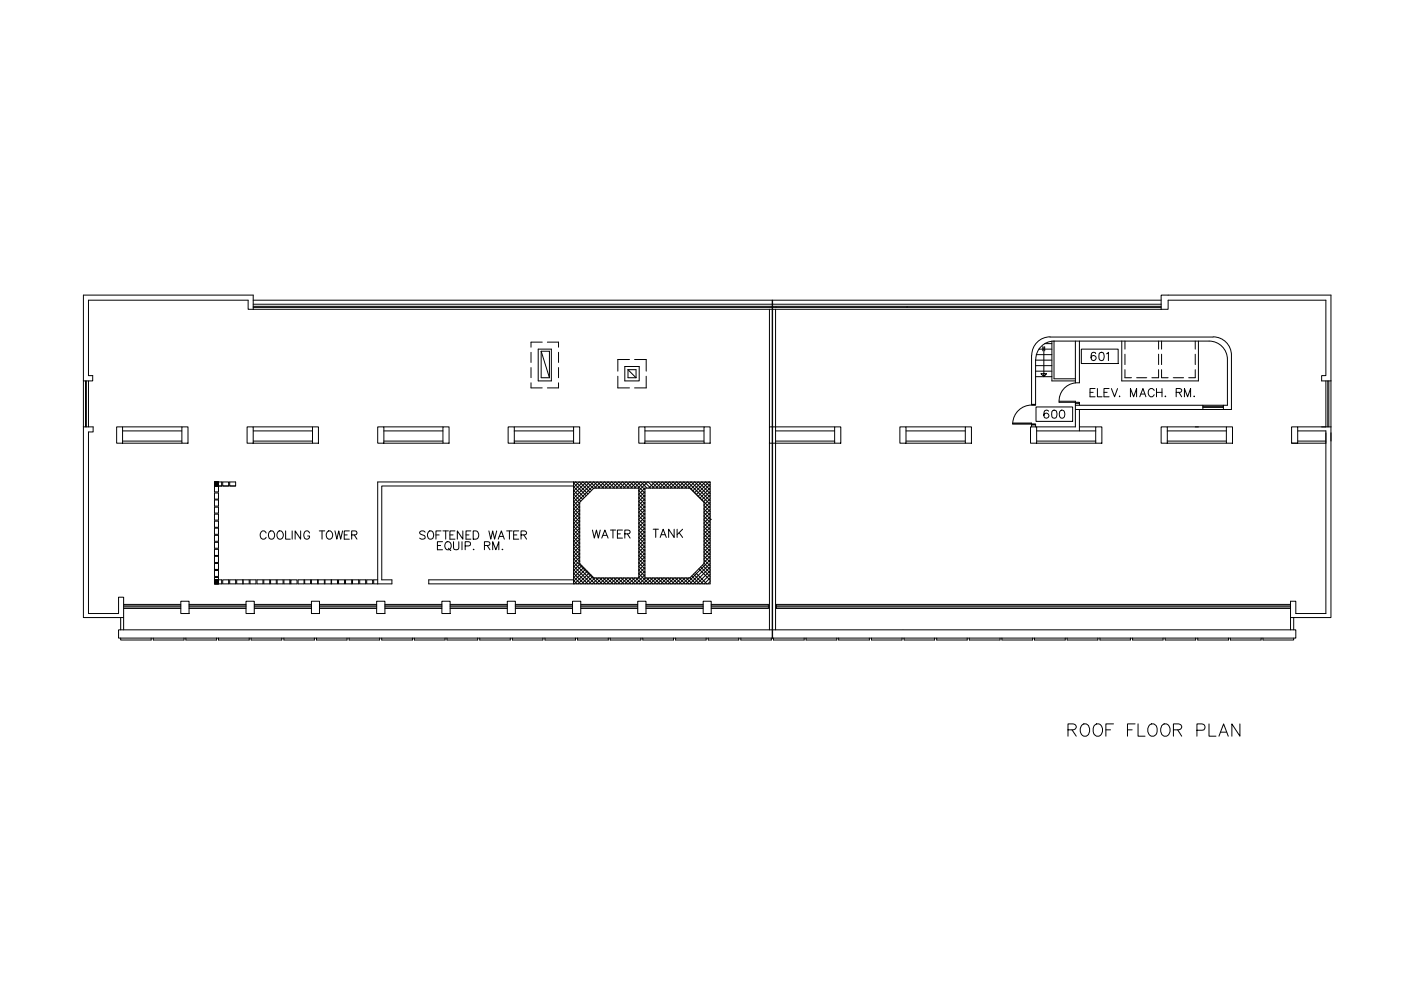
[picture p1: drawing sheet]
<svg xmlns="http://www.w3.org/2000/svg" width="420mm" height="297mm" viewBox="0 0 420 297" stroke-linecap="round" stroke-linejoin="round" font-family="sans-serif">
<!-- layer: 73-R$0$A-GLAZ-SILL -->
<g fill="none" stroke="#000" stroke-width=".3">
<path d="M75.9 92.7h272.3M75.9 91.2h272.3M25 114.2v13.8M26.5 114.2v13.8M397.6 114.2v13.8M360.7 122.7h6.2M360.7 121.5h6.2M37.1 181.2h17.1M37.1 182.4h17.1M56.7 181.2h17.1M56.7 182.4h17.1M76.3 181.2h17.1"/>
<path d="M76.3 182.4h17.1M95.8 181.2h17.2M95.8 182.4h17.2M115.4 181.2h17.1M115.4 182.4h17.1M135 181.2h17.1M135 182.4h17.1M154.6 181.2h17.1M154.6 182.4h17.1M174.2 181.2h17.1M174.2 182.4h17.1M193.7 181.2h17.2"/>
<path d="M193.7 182.4h17.2M213.3 181.2h17.1v1.2h-17.1M387 181.2h-154.2v1.2h154.2"/>
</g>
<!-- layer: 73-R$0$A-WALL -->
<g fill="none" stroke="#000" stroke-width=".3">
<path d="M25 88.5h50.9v4.2h-1.5v-2.7h-47.9v22.6h1.3v1.6h-2.8zM230.8 92.7v35.3M231.6 90v38M231.7 90v38M232.6 92.7v35.3h17.7M348.2 88.5h51v25.7h-2.8v-1.6h1.2v-22.6h-47.3v2.7h-2.1zM309.4 106.5v14.7h1.2v-13.4M314.9 101h48.9M314.9 101a5.5 5.5 0 0 0-5.5 5.5M322.5 102.2v12.5h1.2v-12.5M336.4 102.2v12h23v-12M337.4 110.8v2.4h1.9"/>
<path d="M337.4 102.2v2.4M337.4 106.2v3.1M340.9 113.2h3M347.5 102.2v2.4M347.5 106.2v3.1M347.5 110.8v2.4h-2.1M348.4 102.2v2.4M348.4 106.2v3.1M348.4 110.8v2.4h1.9M351.8 113.2h3.2M358.5 110.8v2.4h-2M358.5 102.2v2.4"/>
<path d="M358.5 106.2v3.1M363.8 101a5.5 5.5 0 0 1 5.5 5.5v16.2h-2.4v-1.2h1.2v-13.8a5.5 5.5 0 0 0-5.5-5.5h-46.5a5.5 5.5 0 0 0-5.5 5.5M25 128h2.9v1.5h-1.4v54.4h9.1v-4.9h1.5v6.1h-12.1zM36.8 132.2h17.7M36.8 132.8h17.7M36.8 128h17.7M36.8 129.2h17.7M75.9 132.2h17.8M75.9 132.8h17.8M75.9 128h17.8M75.9 129.2h17.8M115.1 132.2h17.7"/>
<path d="M115.1 132.8h17.7M115.1 128h17.7M115.1 129.2h17.7M154.2 132.2h17.8M154.2 132.8h17.8M154.2 128h17.8M154.2 129.2h17.8M193.4 132.2h17.7M193.4 132.8h17.7M193.4 128h17.7M193.4 129.2h17.7M230.8 132.8v56"/>
<path d="M231.6 132.8v58.5h-196v-2.5h196M231.7 132.8v58.5h39.1M232.6 132.2h17.7M232.6 129.2h17.7M250.3 132.8h-17.7v56M271.7 132.2h17.8M271.7 132.8h17.8M271.7 128h17.8M271.7 129.2h17.8M309.4 128v-.7h1.2v.7M310.9 132.2h17.7M310.9 132.8h17.7"/>
<path d="M310.9 129.2h17.7M322.5 120.9v7.1h-11.6M322.5 121.5h38.2v1.2h-38.2M323.7 128h4.9M323.7 120.9v.6M323.7 122.7v6.5M350.1 132.2h17.7M350.1 132.8h17.7M350.1 128h17.7M350.1 129.2h17.7M387.3 132.8h10.3M389.2 129.2h8.4v54.7h-9v-3.7h-1.6v4.9h12.2v-55.4"/>
<path d="M389.2 128h10v4.2M389.2 132.2h8.4M64.3 147.8h1.2v1.8h-1.2zM64.3 149.9h1.2v1.8h-1.2zM64.3 152h1.2v1.8h-1.2zM64.3 154.1h1.2v1.8h-1.2zM64.3 156.2h1.2v1.9h-1.2zM64.3 158.3h1.2v1.8h-1.2zM65.5 144.5v1.2h-1.2h1.2v1.7h-1.2v-2.9h2.2v1.2h-1M66.8 145.7h1.8v-1.2h-1.8v1.2h1.8M68.9 144.5h1.8v1.2h-1.8zM68.9 145.7h1.8"/>
<path d="M172 145.7h-57.5v28.1h3v1.2h-5.4v-1.2h1.2M172 144.5h-58.7v30.5M64.3 173.8h2.2v1.2h-2.2v-1.9h1.2v1.9M64.3 171h1.2v1.8h-1.2zM64.3 160.5h1.2v1.7h-1.2zM64.3 162.6h1.2v1.7h-1.2zM64.3 164.7h1.2v1.8h-1.2zM64.3 166.8h1.2v1.8h-1.2zM64.3 168.9h1.2v1.8h-1.2zM66.8 173.8h1.8v1.2h-1.8zM68.9 173.8h1.8v1.2h-1.8zM71 173.8h3.7v1.2h-3.7z"/>
<path d="M72.8 173.8v1.2M72.9 173.8v1.2M75 173.8h1.8v1.2h-1.8zM77.1 173.8h1.8v1.2h-1.8zM79.1 173.8h1.8v1.2h-1.8zM81.1 173.8h1.8v1.2h-1.8zM83.1 173.8h1.8v1.2h-1.8zM85.1 173.8h1.9v1.2h-1.9zM87.2 173.8h1.9v1.2h-1.9zM89.4 173.8h1.8v1.2h-1.8zM91.4 173.8h1.7v1.2h-1.7zM93.4 173.8h1.8v1.2h-1.8z"/>
<path d="M95.4 173.8h1.9v1.2h-1.9zM97.5 173.8h1.8v1.2h-1.8zM99.4 173.8h1.8v1.2h-1.8zM101.5 173.8h1.8v1.2h-1.8zM103.6 173.8h1.9v1.2h-1.9zM105.7 173.8h1.9v1.2h-1.9zM107.9 173.8h1.8v1.2h-1.8zM110 173.8h1.8v1.2h-1.8zM172 173.8h-43.4v1.2h43.4M36.2 185.1v3.7M37.1 185.1v3.7M231.7 188.8h39.1"/>
<path d="M270.9 188.8h117.7v2.5h-117.7M387 185.1v3.7M388 185.1v3.7"/>
</g>
<!-- layer: 73-R$0$A-WALL-PRHT -->
<path d="M399.2 114.2v13.8" fill="none" stroke="#000" stroke-width=".3"/>
<!-- layer: 73-R$0$A-FLOR-BLOW -->
<g fill="none" stroke="#000" stroke-width=".3">
<path d="M75.9 90h272.3M36.2 191.3v.5h9.1v-.5M46 191.3v.5h9.2v-.5M55.7 191.3v.5h9.3v-.5M65.5 191.3v.5h9.2v-.5M75.3 191.3v.5h9.2v-.5M85.1 191.3v.5h9.2v-.5M94.9 191.3v.5h9.2v-.5M104.7 191.3v.5h9.1v-.5M114.5 191.3v.5h9.2v-.5M124.3 191.3v.5h9.2v-.5M134 191.3v.5h9.2v-.5"/>
<path d="M143.9 191.3v.5h9.1v-.5M153.7 191.3v.5h9.1v-.5M163.4 191.3v.5h9.2v-.5M173.2 191.3v.5h9.2v-.5M183 191.3v.5h9.2v-.5M192.8 191.3v.5h9.2v-.5M202.6 191.3v.5h9.2v-.5M212.4 191.3v.5h9.1v-.5M222.2 191.3v.5h9.1v-.5M232 191.3v.5h9.2v-.5M241.7 191.3v.5h9.2v-.5M251.5 191.3v.5h9.2v-.5"/>
<path d="M261.4 191.3v.5h9.1v-.5M271.1 191.3v.5h9.2v-.5M280.9 191.3v.5h9.2v-.5M290.7 191.3v.5h9.2v-.5M300.5 191.3v.5h9.2v-.5M310.3 191.3v.5h9.2v-.5M320 191.3v.5h9.2v-.5M329.9 191.3v.5h9.1v-.5M339.7 191.3v.5h9.1v-.5M349.4 191.3v.5h9.2v-.5M359.2 191.3v.5h9.2v-.5M369 191.3v.5h9.2v-.5"/>
<path d="M378.8 191.3v.5h9.2v-.5"/>
</g>
<!-- layer: 73-R$0$A-GLAZ -->
<g fill="none" stroke="#000" stroke-width=".3">
<path d="M75.9 92.1h272.3M75.9 91.8h272.3M25.6 114.2v13.8M25.9 114.2v13.8M398.2 114.2v13.8M398.5 114.2v13.8M360.7 121.8h6.2M360.7 122.1h6.2M37.1 181.6h17.1M37.1 181.9h17.1M56.7 181.6h17.1M56.7 181.9h17.1"/>
<path d="M76.3 181.6h17.1M76.3 181.9h17.1M95.8 181.6h17.2M95.8 181.9h17.2M115.4 181.6h17.1M115.4 181.9h17.1M135 181.6h17.1M135 181.9h17.1M154.6 181.6h17.1M154.6 181.9h17.1M174.2 181.6h17.1M174.2 181.9h17.1"/>
<path d="M193.7 181.6h17.2M193.7 181.9h17.2M213.3 181.6h17.1M213.3 181.9h17.1M232.8 181.6h154.2M232.8 181.9h154.2"/>
</g>
<!-- layer: 73-R$0$A-ANNO-TEXT -->
<g fill="none" stroke="#000" stroke-width=".3">
<path d="M326.9 117.6h.9M328.4 116.5h-1.5v2.4h1.5M329.1 116.5v2.4h1.4M331.1 117.6h.9M332.6 116.5h-1.5v2.4h1.5M333.3 116.5l1 2.4 .8-2.4M335.8 118.7l-.1 .1h.1M339 118.9v-2.4l1 2.4 .9-2.4v2.4M341.8 118.9l1-2.4 .9 2.4M342.1 118.1h1.2M346.1 117a.92 .92 0 0 0-1-.5 .92 .92 0 0 0-.7 .9 1.01 1.01 0 0 0 .3 1.3 1.01 1.01 0 0 0 1.3-.1l.1-.3M346.8 117.6h1.7"/>
<path d="M346.8 116.5v2.4M348.5 116.5v2.4M349.5 118.7l-.1 .1h.2M352.7 117.6l1.4-.1 .3-.6-.6-.4h-1.1v2.4M353.6 117.6l.8 1.3M355.2 118.9v-2.4l1 2.4 .9-2.4v2.4M358.1 118.7l-.1 .1h.3M79.8 159.8a.85 .85 0 0 0-1.3-.5 1.21 1.21 0 0 0-.5 1.5 1.21 1.21 0 0 0 1.4 .7l.4-.5M80.7 159.5a.9 .9 0 0 1 1-.3 .9 .9 0 0 1 .7 .9 1.03 1.03 0 0 1-.4 1.3 1.03 1.03 0 0 1-1.3-.1l-.2-.6zM83.5 159.3a1.21 1.21 0 0 1 1.4 .5 1.21 1.21 0 0 1-.2 1.5 1.13 1.13 0 0 1-1.6-.2 1.13 1.13 0 0 1 .2-1.6zM85.7 159.1v2.5h1.4M87.6 159.1v2.5"/>
<path d="M90.2 159.1v2.5l-1.7-2.5v2.5M92.8 159.8a.87 .87 0 0 0-1-.7 .87 .87 0 0 0-.7 1v.6a.86 .86 0 0 0 .9 .9 .86 .86 0 0 0 .8-.9h-.5M95.8 159.1h1.6M96.6 159.1v2.5M98.1 159.5a1.01 1.01 0 0 1 1.3-.1 1.01 1.01 0 0 1 .4 1.3 .95 .95 0 0 1-1 .9 .95 .95 0 0 1-1-.9zM100.4 159.1l.6 2.5 .6-2.5 .6 2.5 .5-2.5M104.8 159.1h-1.6v2.5h1.6M127.5 159.5a.9 .9 0 0 0-.9-.4 .9 .9 0 0 0-.8 .7l.3 .3 1.1 .4 .3 .8a1.16 1.16 0 0 1-1.7 0M128.6 159.3a1.13 1.13 0 0 1 1.4 .4 1.13 1.13 0 0 1-.1 1.3 .88 .88 0 0 1-1 .6 .88 .88 0 0 1-.7-.9v-.6zM132.3 159.1h-1.6v2.5M132.8 159.1h1.7M133.7 159.1v2.5"/>
<path d="M136.5 159.1h-1.6v2.5h1.6M138.8 159.1v2.5l-1.6-2.5v2.5M141.2 159.1h-1.4v2.5h1.4M141.9 159.1h.8a1.32 1.32 0 0 1 .9 1.3 1.32 1.32 0 0 1-.9 1.2h-.8zM146.6 159.1l.6 2.5 .6-2.5 .5 2.5 .7-2.5M151.9 159.1h1.7M152.8 159.1v2.5M155.6 159.1h-1.6v2.5h1.6M177.7 158.9l.5 2.4 .7-2.4 .5 2.4 .6-2.4M183.1 158.9h1.6M183.8 158.9v2.4M186.7 158.9h-1.5v2.4h1.5"/>
<path d="M195.9 158.6h1.6M196.7 158.6v2.5M202.2 158.6v2.5l-1.7-2.5v2.5M203.1 158.6v2.5M203.7 159.7l1 1.4M204.7 158.6l-1.6 1.7M103.2 160.3h.9M105.5 160.3l1.4-.1 .2-.4-.2-.5-1.4-.2v2.5M106.2 160.3l.9 1.3M130.7 160.3h1M131.2 163.5h.9M132.7 162.4h-1.5v2.4h1.5"/>
<path d="M133.7 162.7a1.13 1.13 0 0 1 1.5 .2 1.13 1.13 0 0 1-.1 1.6 1.13 1.13 0 0 1-1.6-.2 1.13 1.13 0 0 1 .2-1.6zM134.5 164.3l.7 .7M134.9 160.3h1M136 162.4v1.7a.8 .8 0 0 0 .8 .7 .8 .8 0 0 0 .8-.7v-1.7M138.5 162.4v2.4M139.5 163.6l1.4-.1 .1-.9-.5-.2h-1v2.4M139.8 160.3h.8M142 164.6l-.1 .1h.3M145.3 163.5l1.4-.1 .2-.6-.5-.4h-1.1v2.4M146.1 163.5l.8 1.3M147.8 164.8v-2.4l.9 2.4 .9-2.4v2.4M149.4 161.6l1-2.5 .8 2.5"/>
<path d="M149.7 160.8h1.2M150.7 164.6l-.1 .1h.2M154 160.3h1M156.3 160.3l1.4-.1 .2-.4-.1-.4-.5-.3h-1v2.5M157.1 160.3l.8 1.3M180.5 161.3l.9-2.4 1 2.4M180.8 160.5h1.2M185.2 160h.8M187.4 160l1.4-.1 .2-.3-.2-.5-1.4-.2v2.4M188.1 160l.9 1.3M198 161.1l.9-2.5 .9 2.5M198.3 160.3h1.1"/>
</g>
<!-- layer: 73-R$0$A-COLS-CONC -->
<g fill="none" stroke="#000" stroke-width=".3">
<path d="M35 128h1.8v4.8h-1.8zM54.5 128h1.9v4.8h-1.9zM74.1 128h1.8v4.8h-1.8zM93.7 128h1.8v4.8h-1.8zM113.3 128h1.8v4.8h-1.8zM132.8 128h1.9v4.8h-1.9zM152.4 128h1.8v4.8h-1.8zM172 128h1.9v4.8h-1.9zM191.6 128h1.8v4.8h-1.8zM211.1 128h1.9v4.8h-1.9zM230.8 128h.8v4.8h-.8zM231.7 128h.9v4.8h-.9z"/>
<path d="M250.3 128h1.9v4.8h-1.9zM269.9 128h1.8v4.8h-1.8zM289.5 128h1.8v4.8h-1.8zM309 128h1.9v4.8h-1.9zM328.6 128h1.8v4.8h-1.8zM348.2 128h1.9v4.8h-1.9zM367.8 128h1.8v4.8h-1.8zM387.3 128h1.9v4.8h-1.9zM54.2 180.2h2.5v3.7h-2.5zM73.8 180.2h2.5v3.7h-2.5zM93.4 180.2h2.4v3.7h-2.4zM113 180.2h2.4v3.7h-2.4z"/>
<path d="M132.5 180.2h2.5v3.7h-2.5zM152.1 180.2h2.5v3.7h-2.5zM171.7 180.2h2.5v3.7h-2.5zM191.3 180.2h2.4v3.7h-2.4zM210.9 180.2h2.4v3.7h-2.4z"/>
</g>
<!-- layer: 73-R$0$A-ROOF-CHIM -->
<g fill="none" stroke="#000" stroke-width=".3">
<path d="M159.3 114.7v1.6h3.3M159.3 105.6v3M159.3 110.2v3M161.4 104.6h3.9v9.6h-3.9zM162.3 105.3h2.5v7.9h-2.5zM162.6 102.6h-3.3v1.5M164.1 102.6h3.4v1.5M167.5 114.7v1.6h-3.4M167.5 105.6v3M167.5 110.2v3M185.3 112.8v3.5h3.5M187.4 109.9h4.3v4.3h-4.3z"/>
<path d="M188.3 110.8h2.4v2.4h-2.4zM188.8 107.8h-3.5v3.5M190.3 107.8h3.5v3.5M193.8 112.8v3.5h-3.5"/>
</g>
<!-- layer: 73-R$0$A-FLOR-SHFT -->
<path d="M162.3 105.3l2.5 7.9M188.3 110.8l2.4 2.4" fill="none" stroke="#000" stroke-width=".3"/>
<!-- layer: 73-R$0$A-DOOR -->
<path d="M322.5 114.8a5.4 5.4 0 0 0-4.9 5.8M303.6 126.8h5.8v.3h-5.8zM309.4 127.1h1.2v.2h-1.2zM309.4 121.2h1.2v.3h-1zM309.4 121.4a5.7 5.7 0 0 0-5.7 5.4M317.6 120.3h4.9v.6h1.2v-.3h-6.1" fill="none" stroke="#000" stroke-width=".3"/>
<!-- layer: 73-R$0$A-FLOR-STHR -->
<path d="M315.5 102.2v12h7M316.1 102.2v11.3h6.4" fill="none" stroke="#000" stroke-width=".3"/>
<!-- layer: 73-R$0$A-ROOF-STRT -->
<path d="M310.6 112.9h4.9M310.6 111.3h4.9M310.6 109.6h4.9M310.6 107.9h4.9M310.8 106.3h4.7M311.5 104.6h4M313.3 103h2.2" fill="none" stroke="#000" stroke-width=".3"/>
<!-- layer: 73-R$0$A-WALL-CONC -->
<path d="M172 144.5h41v30.5h-41zM173.9 150.6l4.2-4.3h13.5v26.9h-13.5l-4.2-4.3zM193.4 146.3h13.5l4.2 4.3v18.3l-4.2 4.3h-13.5zM213 155.6h.1M213 155.7h.1" fill="none" stroke="#000" stroke-width=".3"/>
<!-- layer: 73-R$0$A-HTCH -->
<g fill="none" stroke="#000" stroke-width=".3">
<path d="M64.3 144.9l.5-.4 .7 .7M64.3 144.4l1.2 1.3M64.3 144.7l1 1M64.6 144.5l-.3 .3M64.7 144.5l.8 .8-.4 .4-.8-.9M65 144.5l-.7 .6 .5 .6 .7-.7M65 144.5l.5 .5M65.5 144.5l-1.1 1.2M65.5 144.7l-1 1M65.5 144.7l-.9 1M65.5 144.8l-.3-.3-.9 .8 .4 .4 .8-.9M65.5 145l-.5 .7"/>
<path d="M65.5 145.1l-.6-.6-.6 .5 .7 .7 .5-.5M65.5 145.4l-.2 .3M65.5 145.5l-.1 .2M65.5 145.5l-1.2-1 1.2 1.1M65.5 144.4l-1.2 1.2M65.5 144.6l-.1-.1-1.1 1M65.5 144.7l-.2-.2-1 .9 .3 .3M65.5 144.9l-.4-.4-.8 .7M65.5 145.4l-.9-.9-.3 .2 1 1M172 148.1l2.2 2.1M172 147l2.7 2.7M172 145.9l3.3 3.3"/>
<path d="M172 144.8l3.8 3.8M172 149.2l1.9 1.7M172 150.2l1.9 1.9M172 151.3l1.9 1.9M172 152.4l1.9 1.8M172 153.5l1.9 1.8M172 154.6l1.9 1.8M172 155.6l1.9 1.9M172 156.7l1.9 1.9M172 157.8l1.9 1.8M172 158.9l1.9 1.8M172 160l1.9 1.8"/>
<path d="M172.6 144.5l-.6 .5M172.7 144.5l3.6 3.6M173.7 144.5l-1.7 1.6M173.8 144.5l3.1 3M173.9 159.4l-1.9 1.8M173.9 158.3l-1.9 1.8M173.9 157.2l-1.9 1.9M173.9 156.1l-1.9 1.9M173.9 155.1l-1.9 1.8M173.9 154l-1.9 1.8M173.9 152.9l-1.9 1.8M173.9 151.8l-1.9 1.9"/>
<path d="M173.9 150.7l-1.9 1.9M174.7 144.5l-2.7 2.7M174.9 144.5l2.5 2.5M175.8 144.5l-3.8 3.8M176 144.5l2 1.9M176.9 144.5l-4.9 4.9M177 144.5l1.9 1.8M178 144.5l-6 5.9M178.1 144.5l1.9 1.8M179.1 144.5l-7.1 7M179.2 144.5l1.8 1.8M180.1 144.5l-1.8 1.8"/>
<path d="M180.3 144.5l1.8 1.8M181.2 144.5l-1.8 1.8M181.3 144.5l1.9 1.8M182.3 144.5l-1.8 1.8M182.4 144.5l1.9 1.8M183.4 144.5l-1.9 1.8M183.5 144.5l1.8 1.8M184.5 144.5l-1.9 1.8M184.6 144.5l1.8 1.8M185.5 144.5l-1.7 1.8M185.7 144.5l1.8 1.8M186.6 144.5l-1.8 1.8"/>
<path d="M186.7 144.5l1.9 1.8M187.7 144.5l-1.8 1.8M187.9 144.5l1.8 1.8M188.8 144.5l-1.8 1.8M189 144.5l1.7 1.8M189.9 144.5l-1.8 1.8M190 144.5l3.4 3.3M191 144.5l-1.8 1.8M191.1 144.5l2.3 2.2M191.6 155.8l1.8 1.7M192.1 144.5l-1.9 1.8M192.2 144.5l1.8 1.8"/>
<path d="M193.2 144.5l-1.9 1.8M193.3 144.5l1.8 1.8M193.4 159.3l-1.8 1.9 1.8 1.8M193.4 158.2l-1.8 1.9 1.8 1.8M193.4 157.2l-1.8 1.8 1.8 1.8M193.4 156.1l-1.8 1.8 1.8 1.8M193.4 155l-1.8 1.8 1.8 1.8M193.4 150.6l-1.8 1.9 1.8 1.8M193.4 149.5l-1.8 1.9 1.8 1.8M193.4 151.8l-1.8 1.7 1.8 1.9M193.4 152.8l-1.8 1.8 1.8 1.9M193.4 153.9l-1.8 1.8"/>
<path d="M193.4 148.5l-1.8 1.8 1.8 1.8M193.4 147.4l-1.8 1.8 1.8 1.9M193.4 146.3l-1.8 1.8 1.8 1.9M194.2 144.5l-2.6 2.6 1.8 1.8M194.4 144.5l1.8 1.8M195.4 144.5l1.9 1.8M196.4 144.5l-1.8 1.8M196.5 144.5l1.9 1.8M197.5 144.5l-1.9 1.8M197.6 144.5l1.8 1.8M198.6 144.5l-1.9 1.8M198.7 144.5l1.8 1.8"/>
<path d="M199.6 144.5l-1.8 1.8M199.8 144.5l1.8 1.8M200.7 144.5l-1.8 1.8M200.8 144.5l1.9 1.8M201.8 144.5l-1.8 1.8M201.9 144.5l1.9 1.8M202.9 144.5l-1.9 1.8M203 144.5l1.8 1.8M204 144.5l-1.9 1.8M204.1 144.5l1.8 1.8M205 144.5l-1.8 1.8M205.2 144.5l7.8 7.8"/>
<path d="M206.1 144.5l-1.8 1.8M206.2 144.5l6.8 6.7M207.2 144.5l-1.8 1.8M207.3 144.5l5.7 5.6M208.3 144.5l-1.9 1.8M208.4 144.5l4.6 4.5M209.4 144.5l-2.2 2.1M209.5 144.5l3.5 3.5M210.4 144.5l-2.6 2.6M210.6 144.5l2.4 2.4M211.1 159.1l1.9 1.8M211.1 158l1.9 1.8"/>
<path d="M211.1 156.9l1.9 1.8M211.1 155.8l1.9 1.9M211.1 154.7l1.9 1.9M211.1 153.7l1.9 1.8M211.1 152.6l1.9 1.8M211.1 151.5l1.9 1.9M211.5 144.5l-3.2 3.2M211.6 144.5l1.4 1.3M212.6 144.5l-3.8 3.7M212.7 144.5l.3 .2M213 150.6l-1.9 1.8M213 151.6l-1.9 1.9"/>
<path d="M213 152.7l-1.9 1.9M213 153.8l-1.9 1.8M213 154.9l-1.9 1.8M213 156l-1.9 1.8M213 157l-1.9 1.9M213 158.1l-1.9 1.9M213 159.2l-1.9 1.8M213 149.5l-1.9 1.8M213 148.4l-2 2M213 147.3l-2.6 2.6M213 146.2l-3.1 3.1M213 145.2l-3.6 3.6"/>
<path d="M64.3 173.8l1.2 1.2M64.3 174.2l.8 .8M64.3 174.4l.7 .6M64.4 173.8l1.1 1.1-1.2-1M64.5 173.8l1 1-.2 .2-1-1zM64.6 173.8l-.3 .3M64.6 173.8l.9 1M64.8 173.8l-.5 .5M64.8 173.8l.7 .7M64.9 173.8l-.6 .6M65 173.8l.5 .6M65 173.8l-.7 .7"/>
<path d="M65.1 173.8l.4 .5M65.4 173.8l.1 .3-.9 .9-.3-.2 1-1 .2 .3M65.5 173.9l-1.2 1 1.2-1M65.5 174.2l-.7 .8-.5-.4 .8-.8 .4 .4-.9 .8-.3-.3M65.5 174.4l-.6 .6-.6-.5M65.5 174.5l-.5 .5M65.5 174.6l-.8-.8-.4 .4 .9 .8 .3-.3M65.6 173.8l-1.3 1.2M172 161l1.9 1.9M172 162.1l1.9 1.9M172 163.2l1.9 1.8M172 164.3l1.9 1.8"/>
<path d="M172 165.4l1.9 1.8M172 166.4l1.9 1.9M172 167.5l7.5 7.5M172 168.6l6.4 6.4M172 169.7l5.3 5.3M172 170.8l4.3 4.2M172 171.8l3.2 3.2M172 172.9l2.1 2.1M172 174l1 1M173.9 168.1l-1.9 1.8M173.9 167l-1.9 1.8M173.9 165.9l-1.9 1.9"/>
<path d="M173.9 164.8l-1.9 1.9M173.9 163.8l-1.9 1.8M173.9 162.7l-1.9 1.8M173.9 161.6l-1.9 1.8M173.9 160.5l-1.9 1.8M174 169l-2 2M174.5 169.5l-2.5 2.6M175.1 170.1l-3.1 3.1M175.6 170.6l-3.6 3.6M176.1 171.2l-3.8 3.8M176.6 171.8l-3.3 3.2M177.2 172.3l-2.8 2.7"/>
<path d="M177.7 172.8l-2.2 2.2M178.4 173.2l-1.8 1.8M178.7 173.2l1.9 1.8M179.5 173.2l-1.8 1.8M179.8 173.2l1.9 1.8M180.6 173.2l-1.9 1.8M180.9 173.2l1.8 1.8M181.7 173.2l-1.9 1.8M182 173.2l1.8 1.8M182.7 173.2l-1.8 1.8M183.1 173.2l1.8 1.8M183.8 173.2l-1.8 1.8"/>
<path d="M184.1 173.2l1.9 1.8M184.9 173.2l-1.8 1.8M185.2 173.2l1.9 1.8M186 173.2l-1.8 1.8M186.3 173.2l1.8 1.8M187.1 173.2l-1.8 1.8M187.4 173.2l1.8 1.8M188.2 173.2l-1.8 1.8M188.5 173.2l1.8 1.8M189.3 173.2l-1.9 1.8M189.6 173.2l1.8 1.8M190.4 173.2l-1.9 1.8"/>
<path d="M190.7 173.2l1.8 1.8M191.4 173.2l-1.8 1.8M193.4 170.1l-1.8 1.9 3.1 3M193.4 171.2l-1.8 1.8 2 2M193.4 172.3l-2.7 2.7M193.4 169l-1.8 1.9 1.8 1.8M193.4 168l-1.8 1.8 1.8 1.8M193.4 166.9l-1.8 1.8 1.8 1.9M193.4 165.8l-1.8 1.8 1.8 1.9M193.4 164.7l-1.8 1.9 1.8 1.8M193.4 163.6l-1.8 1.9 1.8 1.8M193.4 162.6l-1.8 1.8 1.8 1.8"/>
<path d="M193.4 161.5l-1.8 1.8 1.8 1.9M193.4 160.4l-1.8 1.8 1.8 1.9M193.6 173.2l-1.8 1.8M193.9 173.2l1.9 1.8M194.7 173.2l-1.9 1.8M195 173.2l1.8 1.8M195.8 173.2l-1.9 1.8M196.1 173.2l1.8 1.8M196.8 173.2l-1.8 1.8M197.2 173.2l1.8 1.8M197.9 173.2l-1.8 1.8M198.2 173.2l1.9 1.8"/>
<path d="M199 173.2l-1.8 1.8M199.3 173.2l1.9 1.8M200.1 173.2l-1.9 1.8M200.4 173.2l1.8 1.8M201.2 173.2l-1.9 1.8M201.5 173.2l1.8 1.8M202.2 173.2l-1.8 1.8M202.6 173.2l1.8 1.8M203.3 173.2l-1.8 1.8M203.6 173.2l1.9 1.8M204.4 173.2l-1.8 1.8M204.7 173.2l1.9 1.8"/>
<path d="M205.5 173.2l-1.9 1.8M205.8 173.2l1.8 1.8M206.6 173.2l-1.9 1.8M206.9 173.2l1.8 1.8M207.4 172.7l2.4 2.3M208 172.1l2.9 2.9M208.5 171.6l3.5 3.4M209.6 170.5l3.4 3.4M210.1 169.9l2.9 2.9M210.7 169.4l2.3 2.4M211.1 166.7l1.9 1.8M211.1 165.6l1.9 1.8"/>
<path d="M211.1 164.5l1.9 1.8M211.1 163.4l1.9 1.8M211.1 162.3l1.9 1.8M211.1 161.2l1.9 1.9M211.1 160.1l1.9 1.9M211.1 167.8l1.9 1.8M211.1 168.8l1.9 1.9M213 160.3l-1.9 1.8M213 161.4l-1.9 1.8M213 162.4l-1.9 1.9M213 163.5l-1.9 1.9M213 164.6l-1.9 1.8"/>
<path d="M213 165.7l-1.9 1.8M213 166.8l-1.9 1.8M213 167.8l-7.2 7.2M213 168.9l-6.1 6.1M213 170l-5 5M213 171.1l-4 3.9M213 172.1l-2.9 2.9M213 173.2l-1.8 1.8M213 174.3l-.7 .7"/>
</g>
<!-- layer: 73-R$0$A-FLOR-STRS-LDER -->
<path d="M312.7 103.9v1.3M313 104v8.9l-.8-.9h1.7l-.9 .9M313.3 103.9v1.3" fill="none" stroke="#000" stroke-width=".3"/>
<!-- layer: 73-R$0$A-ANNO-TEXM -->
<g fill="none" stroke="#000" stroke-width=".3">
<path d="M320.3 218.8h1.6a.97 .97 0 0 0 .9-1.1l-.4-.5-.5-.2h-1.6v3.7M321.5 218.8l1.3 1.9M324.4 217.5a1.34 1.34 0 0 1 1.5-.5 1.34 1.34 0 0 1 .9 1.4 1.58 1.58 0 0 1-.4 1.8 1.58 1.58 0 0 1-1.7 .3 2.24 2.24 0 0 1-.3-3zM328.2 217.5a1.38 1.38 0 0 1 1.5-.5 1.38 1.38 0 0 1 .9 1.4 1.6 1.6 0 0 1-.3 1.7 1.6 1.6 0 0 1-1.8 .4 2.33 2.33 0 0 1-.3-3zM331.7 218.8h1.4M333.9 217h-2.2v3.7M338.1 218.8h1.4M340.4 217h-2.3v3.7M341.3 217v3.7h2.1M344.9 217.2a1.4 1.4 0 0 1 2.1 1.2 1.58 1.58 0 0 1-.3 1.8 1.58 1.58 0 0 1-1.8 .3 2.2 2.2 0 0 1 0-3.3zM348.4 217.5a1.38 1.38 0 0 1 1.6-.5 1.38 1.38 0 0 1 .9 1.4 1.6 1.6 0 0 1-.4 1.7 1.6 1.6 0 0 1-1.7 .4 2.33 2.33 0 0 1-.4-3zM351.9 218.8h1.6a.97 .97 0 0 0 .9-1.1l-.4-.5-.5-.2h-1.6v3.7"/>
<path d="M353.2 218.8l1.2 1.9M359 218.9l2.1-.1a1.01 1.01 0 0 0 .3-1.1 1.01 1.01 0 0 0-.9-.7h-1.5v3.7M362.6 217v3.7h2.1M366.1 219.5h1.7M371.8 217v3.7l-2.4-3.7v3.7M365.6 220.7l1.4-3.7 1.4 3.7"/>
</g>
<!-- layer: 73-R$0$A-FLOR-IDEN -->
<path d="M324.3 104.6h11v4.4h-11zM328.6 106a.68 .68 0 0 0-.7-.4 .68 .68 0 0 0-.6 .4 1.46 1.46 0 0 0 .6 2.1 .77 .77 0 0 0 .8-.7 .77 .77 0 0 0-.7-.9 .77 .77 0 0 0-.8 .8M329.9 105.7a.77 .77 0 0 1 1.1 .3l.1 .7a1.11 1.11 0 0 1-.8 1.4 1.63 1.63 0 0 1-.4-2.4zM331.8 106l.6-.4v2.5M310.7 122h11v4.3h-11zM314.4 123.3a.71 .71 0 0 0-.6-.4 .71 .71 0 0 0-.6 .5 1.41 1.41 0 0 0 .5 1.9 .75 .75 0 0 0 .9-.6 .75 .75 0 0 0-.7-.9 .75 .75 0 0 0-.9 .7M315.7 123.1a.77 .77 0 0 1 1.2 .3l.1 .6a1.05 1.05 0 0 1-.9 1.3l-.6-.4v-1.5zM318.1 123.1a.77 .77 0 0 1 1.1 .3 1.21 1.21 0 0 1-.8 1.9 1.48 1.48 0 0 1-.3-2.2z" fill="none" stroke="#000" stroke-width=".3"/>
</svg>
